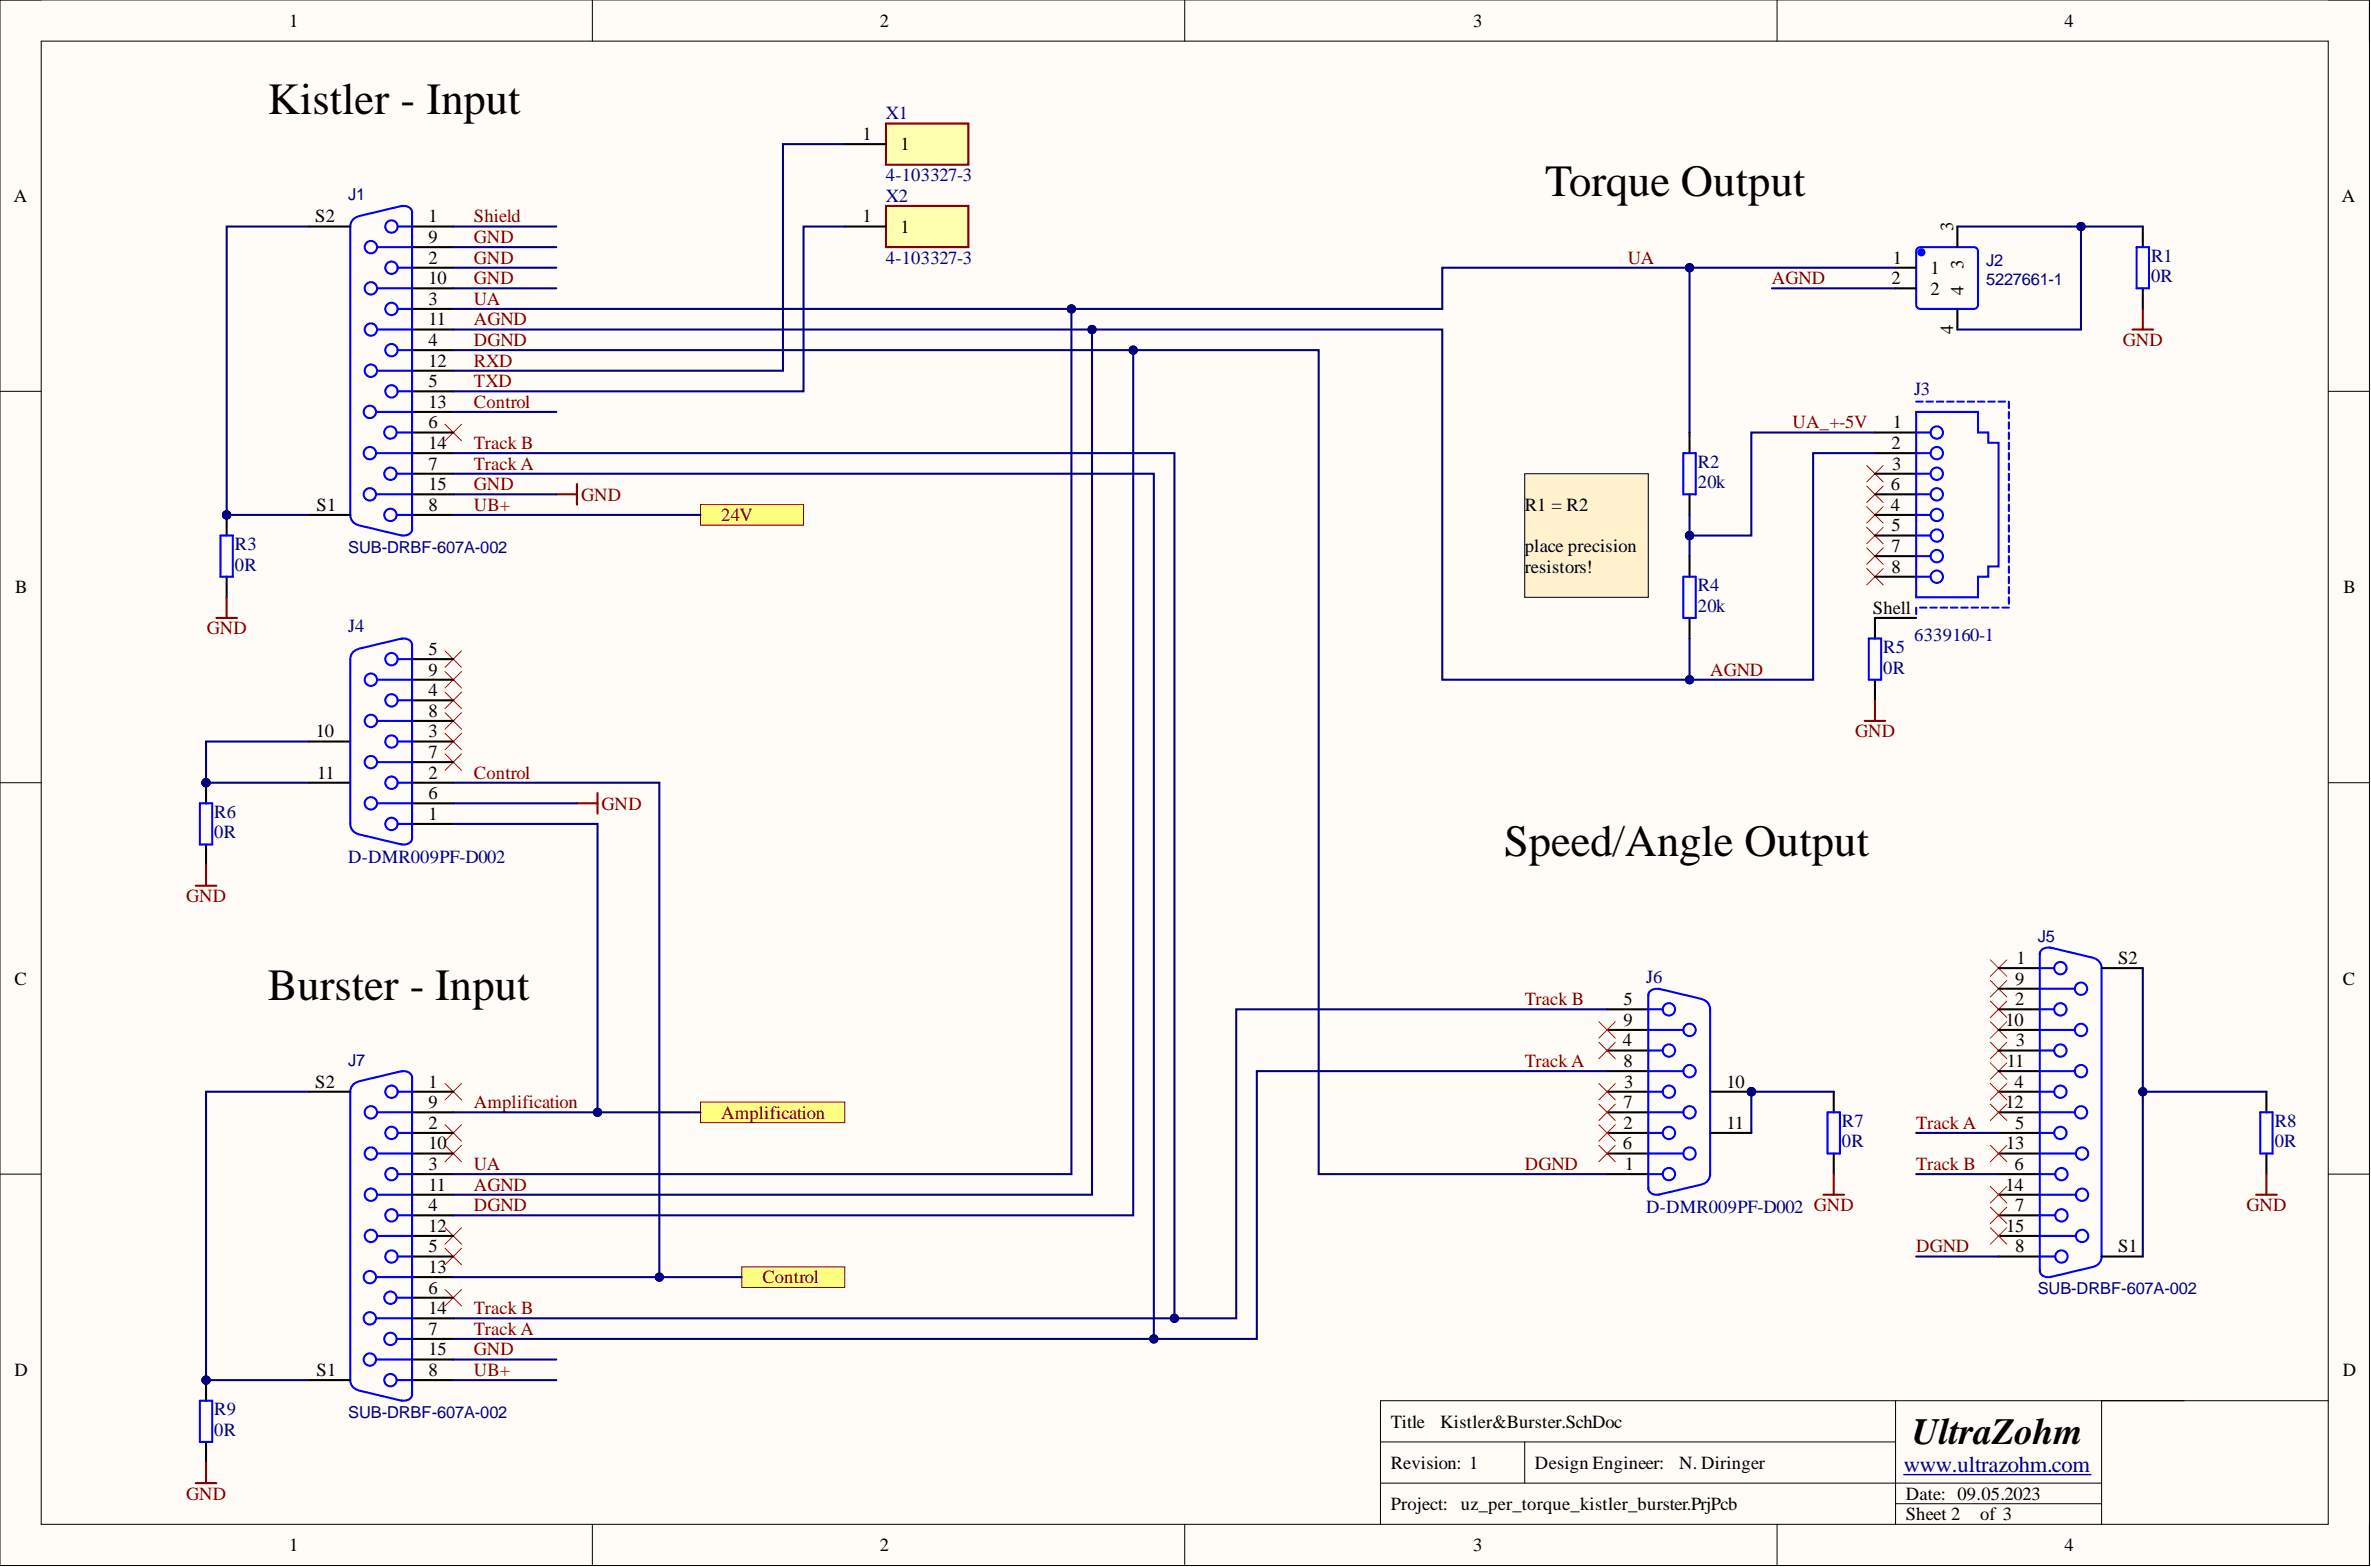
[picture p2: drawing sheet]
<svg xmlns="http://www.w3.org/2000/svg" width="292mm" height="193mm" viewBox="0 0 292 193" stroke-linecap="round" stroke-linejoin="round" font-family="sans-serif">
<defs><g id="words">
<g font-size="5.5">
<text x="33" y="14">Kistler - Input</text>
<text x="190.4" y="24.2">Torque Output</text>
<text x="185.3" y="105.4">Speed/Angle Output</text>
<text x="33" y="123.1">Burster - Input</text>
</g>
<text font-size="4.6" x="235.6" y="177.8">UltraZohm</text>
<text font-size="2.8" fill="#000080" x="234.5" y="181.3">www.ultrazohm.com</text>
<g font-size="2.3">
<text x="35.6" y="3.3">1</text>
<text x="108.4" y="3.3">2</text>
<text x="181.5" y="3.3">3</text>
<text x="254.3" y="3.3">4</text>
<text x="106.3" y="17.2">1</text>
<text x="110.9" y="18.5">1</text>
<text x="1.7" y="24.9">A</text>
<text x="38.8" y="27.4">S2</text>
<text x="52.8" y="29.9">9</text>
<text x="52.8" y="27.4">1</text>
<text x="106.3" y="27.4">1</text>
<text x="110.9" y="28.7">1</text>
<text x="240.6" y="28.4" transform="rotate(-90 240.6 28.4)">3</text>
<text x="288.5" y="24.9">A</text>
<text x="52.8" y="35">10</text>
<text x="52.8" y="32.5">2</text>
<text x="233" y="35">2</text>
<text x="233.2" y="32.5">1</text>
<text x="237.8" y="33.7">1</text>
<text x="241.9" y="33.1" transform="rotate(-90 241.9 33.1)">3</text>
<text x="52.8" y="40.1">11</text>
<text x="52.8" y="37.5">3</text>
<text x="237.8" y="36.3">2</text>
<text x="240.6" y="41.2" transform="rotate(-90 240.6 41.2)">4</text>
<text x="241.9" y="36.3" transform="rotate(-90 241.9 36.3)">4</text>
<text x="52.8" y="45.1">12</text>
<text x="52.8" y="47.7">5</text>
<text x="52.8" y="42.6">4</text>
<text x="52.8" y="50.2">13</text>
<text x="52.8" y="52.8">6</text>
<text x="233.2" y="52.8">1</text>
<text x="52.8" y="55.3">14</text>
<text x="52.8" y="57.8">7</text>
<text x="233" y="55.3">2</text>
<text x="233.1" y="57.8">3</text>
<text x="39" y="62.9">S1</text>
<text x="52.8" y="60.4">15</text>
<text x="52.8" y="62.9">8</text>
<text x="187.8" y="62.9">R1 = R2</text>
<text x="232.9" y="60.4">6</text>
<text x="232.9" y="62.9">4</text>
<text x="233" y="65.4">5</text>
<text x="187.8" y="68">place precision</text>
<text x="187.8" y="70.5">resistors!</text>
<text x="233" y="68">7</text>
<text x="233" y="70.5">8</text>
<text x="1.9" y="73.1">B</text>
<text x="230.7" y="75.6">Shell</text>
<text x="288.7" y="73.1">B</text>
<text x="52.8" y="80.7">5</text>
<text x="52.8" y="83.2">9</text>
<text x="52.8" y="85.7">4</text>
<text x="52.8" y="88.3">8</text>
<text x="38.9" y="90.8">10</text>
<text x="39.1" y="95.9">11</text>
<text x="52.8" y="95.9">2</text>
<text x="52.8" y="90.8">3</text>
<text x="52.8" y="93.3">7</text>
<text x="52.8" y="101">1</text>
<text x="52.8" y="98.4">6</text>
<text x="248.4" y="118.7">1</text>
<text x="260.9" y="118.7">S2</text>
<text x="1.8" y="121.3">C</text>
<text x="200" y="123.8">5</text>
<text x="248.3" y="121.3">9</text>
<text x="248.3" y="123.8">2</text>
<text x="288.6" y="121.3">C</text>
<text x="199.9" y="128.9">4</text>
<text x="200" y="131.4">8</text>
<text x="200" y="126.3">9</text>
<text x="247.1" y="126.3">10</text>
<text x="247.2" y="131.4">11</text>
<text x="248.3" y="128.9">3</text>
<text x="38.8" y="133.9">S2</text>
<text x="52.8" y="136.5">9</text>
<text x="52.8" y="133.9">1</text>
<text x="200" y="136.5">7</text>
<text x="200.1" y="133.9">3</text>
<text x="212.7" y="133.9">10</text>
<text x="247.1" y="136.5">12</text>
<text x="248.2" y="133.9">4</text>
<text x="52.8" y="141.5">10</text>
<text x="52.8" y="139">2</text>
<text x="199.9" y="141.5">6</text>
<text x="200" y="139">2</text>
<text x="212.7" y="139">11</text>
<text x="247.2" y="141.5">13</text>
<text x="248.3" y="139">5</text>
<text x="52.8" y="146.6">11</text>
<text x="52.8" y="149.2">4</text>
<text x="52.8" y="144.1">3</text>
<text x="200.2" y="144.1">1</text>
<text x="247.1" y="146.6">14</text>
<text x="248.2" y="144.1">6</text>
<text x="248.3" y="149.2">7</text>
<text x="52.8" y="151.7">12</text>
<text x="52.8" y="154.2">5</text>
<text x="247.2" y="151.7">15</text>
<text x="248.3" y="154.2">8</text>
<text x="260.9" y="154.2">S1</text>
<text x="52.8" y="161.8">14</text>
<text x="52.8" y="156.8">13</text>
<text x="52.8" y="159.3">6</text>
<text x="52.8" y="166.9">15</text>
<text x="52.8" y="164.4">7</text>
<text x="1.8" y="169.4">D</text>
<text x="39" y="169.4">S1</text>
<text x="52.8" y="169.4">8</text>
<text x="288.6" y="169.4">D</text>
<text x="171.3" y="175.8">Title</text>
<text x="177.4" y="175.8">Kistler&amp;Burster.SchDoc</text>
<text x="171.3" y="180.9">Revision: 1</text>
<text x="171.3" y="185.9">Project: uz_per_torque_kistler_burster.PrjPcb</text>
<text x="189.1" y="180.9">Design Engineer:</text>
<text x="206.9" y="180.9">N. Diringer</text>
<text x="234.8" y="184.7">Date: 09.05.2023</text>
<text x="35.6" y="191">1</text>
<text x="108.4" y="191">2</text>
<text x="181.5" y="191">3</text>
<text x="234.8" y="187.2">Sheet 2</text>
<text x="243.9" y="187.2">of 3</text>
<text x="254.3" y="191">4</text>
</g>
<g font-size="2.3" fill="#000080">
<text x="109.1" y="14.7">X1</text>
<text x="109.1" y="22.3">4-103327-3</text>
<text x="109.1" y="24.9">X2</text>
<text x="109.1" y="32.5">4-103327-3</text>
<text x="265" y="32.2">R1</text>
<text x="265" y="34.7">0R</text>
<text x="235.8" y="48.7">J3</text>
<text x="209.2" y="57.6">R2</text>
<text x="209.2" y="60.1">20k</text>
<text x="28.9" y="67.7">R3</text>
<text x="28.9" y="70.3">0R</text>
<text x="42.9" y="77.9">J4</text>
<text x="209.2" y="72.8">R4</text>
<text x="209.2" y="75.3">20k</text>
<text x="232" y="80.4">R5</text>
<text x="232" y="82.9">0R</text>
<text x="235.8" y="78.9">6339160-1</text>
<text x="26.4" y="100.7">R6</text>
<text x="26.4" y="103.2">0R</text>
<text x="42.9" y="106.3">D-DMR009PF-D002</text>
<text x="202.8" y="121">J6</text>
<text x="226.9" y="138.8">R7</text>
<text x="226.9" y="141.3">0R</text>
<text x="280.2" y="138.8">R8</text>
<text x="280.2" y="141.3">0R</text>
<text x="202.8" y="149.4">D-DMR009PF-D002 GND</text>
<text x="26.4" y="174.3">R9</text>
<text x="26.4" y="176.8">0R</text>
</g>
<g font-size="2.3" fill="#800000">
<text x="58.4" y="27.4">Shield</text>
<text x="58.4" y="29.9">GND</text>
<text x="58.4" y="35">GND</text>
<text x="58.4" y="32.5">GND</text>
<text x="200.5" y="32.5">UA</text>
<text x="218.3" y="35">AGND</text>
<text x="58.4" y="40.1">AGND</text>
<text x="58.4" y="37.5">UA</text>
<text x="58.4" y="47.7">TXD</text>
<text x="58.4" y="45.1">RXD</text>
<text x="58.4" y="42.6">DGND</text>
<text x="261.5" y="42.6">GND</text>
<text x="58.4" y="50.2">Control</text>
<text x="220.8" y="52.8">UA_+-5V</text>
<text x="58.4" y="57.8">Track A</text>
<text x="58.4" y="55.3">Track B</text>
<text x="58.4" y="62.9">UB+</text>
<text x="58.4" y="60.4">GND</text>
<text x="71.6" y="61.6">GND</text>
<text x="88.8" y="64.2">24V</text>
<text x="25.5" y="78.1">GND</text>
<text x="210.7" y="83.2">AGND</text>
<text x="58.4" y="95.9">Control</text>
<text x="228.5" y="90.8">GND</text>
<text x="74.1" y="99.7">GND</text>
<text x="22.9" y="111.1">GND</text>
<text x="187.8" y="123.8">Track B</text>
<text x="187.8" y="131.4">Track A</text>
<text x="58.4" y="136.5">Amplification</text>
<text x="88.8" y="137.7">Amplification</text>
<text x="236.1" y="139">Track A</text>
<text x="58.4" y="149.2">DGND</text>
<text x="58.4" y="146.6">AGND</text>
<text x="58.4" y="144.1">UA</text>
<text x="187.8" y="144.1">DGND</text>
<text x="236.1" y="144.1">Track B</text>
<text x="276.8" y="149.2">GND</text>
<text x="236.1" y="154.2">DGND</text>
<text x="58.4" y="161.8">Track B</text>
<text x="93.9" y="158">Control</text>
<text x="58.4" y="164.4">Track A</text>
<text x="58.4" y="166.9">GND</text>
<text x="58.4" y="169.4">UB+</text>
<text x="22.9" y="184.7">GND</text>
</g>
<g font-size="2" fill="#000080">
<text x="42.9" y="24.7">J1</text>
<text x="244.7" y="32.8">J2</text>
<text x="244.7" y="35.1">5227661-1</text>
<text x="42.9" y="68.1">SUB-DRBF-607A-002</text>
<text x="251" y="116">J5</text>
<text x="42.9" y="131.2">J7</text>
<text x="251" y="159.4">SUB-DRBF-607A-002</text>
<text x="42.9" y="174.6">SUB-DRBF-607A-002</text>
</g>
</g></defs>
<path d="M0 0h291.9v192.8h-291.9z" fill-rule="evenodd" fill="#fffcf8"/>
<path d="M0 0h291.9v192.8h-291.9z" fill="none" stroke="#000" stroke-width=".12"/>
<path d="M5.1 5.1h281.7v182.6h-281.7z" fill-rule="evenodd" fill="#fffcf8"/>
<g fill="none" stroke="#000" stroke-width=".12">
<path d="M0 0h5.1M73 0v5.1M146 0v5.1M218.9 0v5.1M286.8 0h5.1v5.1M5.1 5.1h281.7v182.6h-281.7zM0 48.2h5.1M286.8 48.2h5.1M0 96.4h5.1M286.8 96.4h5.1M0 144.6h5.1M286.8 144.6h5.1"/>
<path d="M170.1 177.6h63.4M187.8 177.6v5M233.5 172.5v15.2M258.9 172.5v15.2M286.8 172.5h-116.7v15.2M73 187.7v5.1M146 187.7v5.1M170.1 182.6h88.8M218.9 187.7v5.1M233.5 185.2h25.4M291.9 187.7v5.1"/>
</g>
<path d="M234.5 181.6h23.1" fill="none" stroke="#000080" stroke-width=".17"/>
<g fill="none" stroke="#f00" stroke-width=".12">
<path d="M54.8 52.2l2.1 2.1M56.9 52.2l-2.1 2.1M230 57.3l2 2.1M230 59.9l2 2M232 57.3l-2 2.1M232 59.9l-2 2M230 62.4l2 2M230 64.9l2 2.1M230 67.5l2 2M230 70l2 2M232 62.4l-2 2M232 64.9l-2 2.1"/>
<path d="M232 67.5l-2 2M232 70l-2 2M54.8 87.8l2.1 2M54.8 92.8l2.1 2.1M54.8 85.2l2.1 2.1M54.8 90.3l2.1 2M54.8 80.2l2.1 2M54.8 82.7l2.1 2M56.9 87.8l-2.1 2M56.9 92.8l-2.1 2.1M56.9 85.2l-2.1 2.1M56.9 90.3l-2.1 2"/>
<path d="M56.9 80.2l-2.1 2M56.9 82.7l-2.1 2M54.8 138.5l2.1 2M54.8 133.4l2.1 2.1M56.9 138.5l-2.1 2M56.9 133.4l-2.1 2.1M54.8 141l2.1 2.1M54.8 151.2l2.1 2M54.8 153.7l2.1 2.1M54.8 158.8l2.1 2M56.9 141l-2.1 2.1M56.9 151.2l-2.1 2"/>
<path d="M56.9 153.7l-2.1 2.1M56.9 158.8l-2.1 2"/>
</g>
<path d="M86.3 62.1h12.7v2.6h-12.7z" fill-rule="evenodd" fill="#ffff80"/>
<path d="M86.3 62.1h12.7v2.6h-12.7z" fill="none" stroke="#800000" stroke-width=".12"/>
<path d="M71.1 59.6v2.5M68.5 60.9h2.6" fill="none" stroke="#800000" stroke-width=".25"/>
<path d="M91.4 156h12.7v2.5h-12.7z" fill-rule="evenodd" fill="#ffff80"/>
<path d="M91.4 156h12.7v2.5h-12.7z" fill="none" stroke="#800000" stroke-width=".12"/>
<path d="M86.3 135.7h17.8v2.5h-17.8z" fill-rule="evenodd" fill="#ffff80"/>
<path d="M86.3 135.7h17.8v2.5h-17.8z" fill="none" stroke="#800000" stroke-width=".12"/>
<path d="M245.2 118.2l2 2M247.2 118.2l-2 2M245.2 120.7l2 2.1M245.2 123.3l2 2M245.2 125.8l2 2M245.2 128.4l2 2M245.2 130.9l2 2M247.2 120.7l-2 2.1M247.2 123.3l-2 2M247.2 125.8l-2 2M247.2 128.4l-2 2M247.2 130.9l-2 2" fill="none" stroke="#f00" stroke-width=".12"/>
<path d="M187.8 58.3h15.3v15.3h-15.3z" fill-rule="evenodd" fill="#fff2cc"/>
<path d="M187.8 58.3h15.3v15.3h-15.3z" fill="none" stroke="#000" stroke-width=".12"/>
<g fill="none" stroke="#000" stroke-width=".25">
<path d="M38.1 27.9h5.1M50.8 27.9h5M50.8 35.5h5M50.8 30.4h5M50.8 38h5M50.8 33h5M50.8 55.8h5M50.8 50.7h5M50.8 45.7h5M50.8 58.3h5M50.8 53.3h5M50.8 40.6h5"/>
<path d="M50.8 48.2h5M50.8 43.1h5M208.1 53.3v2.5M38.1 63.4h5.1M50.8 60.9h5M50.8 63.4h5M208.1 60.9v2.5M208.1 68.5v2.5M208.1 76.1v2.5M38.1 134.4h5.1M50.8 134.4h5M50.8 137h5"/>
<path d="M50.8 139.5h5M50.8 157.3h5M50.8 152.2h5M50.8 159.8h5M50.8 147.1h5M50.8 142.1h5M50.8 154.7h5M50.8 149.7h5M50.8 144.6h5M38.1 170h5.1M50.8 167.4h5M50.8 162.3h5"/>
<path d="M50.8 170h5M50.8 164.9h5"/>
</g>
<g fill="none" stroke="#00f" stroke-width=".25">
<path d="M44.1 26.7a1.26 1.26 0 0 0-.9 1.2v35.5a1.27 1.27 0 0 0 .9 1.2M46.5 35.5h4.3M46.5 30.4h4.3M49 38h1.8M49 27.9h1.8M49 33h1.8M49.5 25.4h.1a.94 .94 0 0 1 1.2 .8M49.5 25.4l-5.3 1.2M50.8 26.1v39.1M46.3 55.8h4.3M46.3 50.7h4.3M46.5 45.7h4.3"/>
<path d="M46.5 40.6h4.3M48.9 58.3h1.7M48.9 53.3h1.7M49 48.2h1.8M49 43.1h1.8M207.4 55.8h1.5v5.1h-1.5zM44.2 64.7l5.3 1.2M46.3 60.9h4.3M48.9 63.4h1.7M50.8 65.1a.92 .92 0 0 1-1.3 .8M207.4 71h1.5v5.1h-1.5zM44.1 133.2a1.26 1.26 0 0 0-.9 1.2v35.6a1.27 1.27 0 0 0 .9 1.2"/>
<path d="M46.5 137h4.3M49 134.4h1.8M49 139.5h1.8M49.5 131.9h.1a.94 .94 0 0 1 1.2 .9M49.5 131.9l-5.3 1.3M50.8 132.7v39M46.3 157.3h4.3M46.5 152.2h4.3M46.5 147.1h4.3M46.5 142.1h4.3M48.9 159.8h1.7M49 154.7h1.8"/>
<path d="M49 149.7h1.8M49 144.6h1.8M44.2 171.2l5.3 1.3M46.3 167.4h4.3M46.3 162.3h4.3M48.9 170h1.7M48.9 164.9h1.7M50.8 171.6a.92 .92 0 0 1-1.3 .9"/>
<circle cx="45.7" cy="30.4" r=".76"/>
<circle cx="45.7" cy="35.5" r=".76"/>
<circle cx="48.2" cy="38" r=".76"/>
<circle cx="48.2" cy="33" r=".76"/>
<circle cx="48.2" cy="27.9" r=".76"/>
<circle cx="45.6" cy="50.7" r=".76"/>
<circle cx="45.6" cy="55.8" r=".76"/>
<circle cx="45.7" cy="40.6" r=".76"/>
<circle cx="45.7" cy="45.7" r=".76"/>
<circle cx="48.1" cy="53.3" r=".76"/>
<circle cx="48.1" cy="58.3" r=".76"/>
<circle cx="48.2" cy="43.1" r=".76"/>
<circle cx="48.2" cy="48.2" r=".76"/>
<circle cx="45.6" cy="60.9" r=".76"/>
<circle cx="48.1" cy="63.4" r=".76"/>
<circle cx="45.7" cy="137" r=".76"/>
<circle cx="48.2" cy="134.4" r=".76"/>
<circle cx="48.2" cy="139.5" r=".76"/>
<circle cx="45.6" cy="157.3" r=".76"/>
<circle cx="45.7" cy="152.2" r=".76"/>
<circle cx="45.7" cy="147.1" r=".76"/>
<circle cx="45.7" cy="142.1" r=".76"/>
<circle cx="48.1" cy="159.8" r=".76"/>
<circle cx="48.2" cy="144.6" r=".76"/>
<circle cx="48.2" cy="149.7" r=".76"/>
<circle cx="48.2" cy="154.7" r=".76"/>
<circle cx="45.6" cy="162.3" r=".76"/>
<circle cx="45.6" cy="167.4" r=".76"/>
<circle cx="48.1" cy="170" r=".76"/>
<circle cx="48.1" cy="164.9" r=".76"/>
</g>
<path d="M71.1 98.9h2.5M73.6 97.7v2.5" fill="none" stroke="#800000" stroke-width=".25"/>
<path d="M109.1 15.2h10.2v5.1h-10.2z" fill-rule="evenodd" fill="#ffffb0"/>
<path d="M109.1 15.2h10.2v5.1h-10.2z" fill="none" stroke="#800000" stroke-width=".25"/>
<path d="M104.1 17.7h5" fill="none" stroke="#000" stroke-width=".25"/>
<path d="M109.1 25.4h10.2v5h-10.2z" fill-rule="evenodd" fill="#ffffb0"/>
<path d="M109.1 25.4h10.2v5h-10.2z" fill="none" stroke="#800000" stroke-width=".25"/>
<path d="M104.1 27.9h5" fill="none" stroke="#000" stroke-width=".25"/>
<circle cx="215.8" cy="134.4" r=".51" fill="#000080"/>
<circle cx="215.8" cy="134.4" r=".51" fill="none" stroke="#000080" stroke-width=".12"/>
<g fill="none" stroke="#00f" stroke-width=".25">
<path d="M203.1 139.5h1.7M203.1 134.4h1.7M203.1 129.4h1.7M203.1 137h4.3M203.1 131.9h4.3M203.1 126.8h4.3M204.8 124.3h-1.7v20.3h1.7M203.1 142.1h4.3"/>
<circle cx="205.6" cy="129.4" r=".76"/>
<circle cx="205.6" cy="124.3" r=".76"/>
<circle cx="205.6" cy="134.4" r=".76"/>
<circle cx="205.6" cy="139.5" r=".76"/>
<circle cx="208.1" cy="137" r=".76"/>
<circle cx="208.1" cy="131.9" r=".76"/>
<circle cx="208.1" cy="126.8" r=".76"/>
<circle cx="205.6" cy="144.6" r=".76"/>
<circle cx="208.1" cy="142.1" r=".76"/>
</g>
<path d="M198 139.5h5.1M198 134.4h5.1M198 129.4h5.1M198 124.3h5.1M198 137h5.1M198 131.9h5.1M198 126.8h5.1M210.7 139.5h5.1M210.7 134.4h5.1M198 144.6h5.1M198 142.1h5.1" fill="none" stroke="#000" stroke-width=".25"/>
<circle cx="215.8" cy="134.4" r=".51" fill="#000080"/>
<circle cx="215.8" cy="134.4" r=".51" fill="none" stroke="#000080" stroke-width=".12"/>
<g fill="none" stroke="#00f" stroke-width=".25">
<path d="M263.2 30.4h1.5v5.1h-1.5zM236.1 50.7h7.6v2.6h1.3v1.2h1.2v15.3h-1.2v1.2h-1.3v2.6h-7.6zM236.1 49.5h.8M236.1 58.3h1.7M236.1 53.3h1.7M236.1 55.8h1.7M237.3 49.5h.8M238.6 49.5h.8M239.9 49.5h.8M241.1 49.5h.8M242.4 49.5h.8M243.7 49.5h.8"/>
<path d="M245 49.5h.7M246.2 49.5h.8M247.5 49.5v.8M247.5 50.7v.8M247.5 52v.8M247.5 53.3v.8M247.5 54.5v.8M247.5 55.8v.8M247.5 57.1v.8M247.5 58.3v.8M247.5 59.6v.8M44.1 79.9a1.27 1.27 0 0 0-.9 1.3v20.3a1.27 1.27 0 0 0 .9 1.2"/>
<path d="M49.4 78.7h.1a.97 .97 0 0 1 1.3 .8M49.5 78.6l-5.3 1.3M50.8 79.4v23.8M230.2 78.6h1.6v5.1h-1.6zM236.1 74.8v.8M236.1 68.5h1.7M236.1 63.4h1.7M236.1 65.9h1.7M236.1 71h1.7M236.1 60.9h1.7M236.5 74.8h.8M237.8 74.8h.8"/>
<path d="M239.1 74.8h.8M240.3 74.8h.8M241.6 74.8h.8M242.9 74.8h.8M244.2 74.8h.8M245.4 74.8h.8M246.7 74.8h.8M247.5 60.9v.8M247.5 62.1v.8M247.5 63.4v.8M247.5 64.7v.8M247.5 65.9v.8"/>
<path d="M247.5 67.2v.8M247.5 68.5v.8M247.5 69.8v.7M247.5 71v.8M247.5 72.3v.8M247.5 73.6v.8M46.5 98.9h4.3M46.5 93.9h4.3M46.5 88.8h4.3M46.5 83.7h4.3M49 96.4h1.8M49 91.3h1.8"/>
<path d="M49 86.2h1.8M49 81.2h1.8M44.2 102.7l5.3 1.3M49 101.5h1.8M50.8 103.2a.95 .95 0 0 1-1.4 .7M203.1 122.5v1.8M204.3 121.8l5.4 1.2M204.5 121.8a.96 .96 0 0 0-1.4 .8M209.8 123.1a1.26 1.26 0 0 1 .9 1.2v20.3a1.26 1.26 0 0 1-.9 1.2M225.2 137h1.5v5.1h-1.5zM278.5 137h1.5v5.1h-1.5zM203.1 144.6v1.8"/>
<path d="M203.1 146.3a1 1 0 0 0 1.4 .8M209.7 145.9l-5.4 1.2"/>
<circle cx="238.6" cy="55.8" r=".76"/>
<circle cx="238.6" cy="58.3" r=".76"/>
<circle cx="238.6" cy="53.3" r=".76"/>
<circle cx="238.6" cy="60.9" r=".76"/>
<circle cx="238.6" cy="63.4" r=".76"/>
<circle cx="238.6" cy="65.9" r=".76"/>
<circle cx="238.6" cy="71" r=".76"/>
<circle cx="238.6" cy="68.5" r=".76"/>
<circle cx="45.7" cy="88.8" r=".76"/>
<circle cx="45.7" cy="93.9" r=".76"/>
<circle cx="45.7" cy="83.7" r=".76"/>
<circle cx="45.7" cy="98.9" r=".76"/>
<circle cx="48.2" cy="91.3" r=".76"/>
<circle cx="48.2" cy="86.2" r=".76"/>
<circle cx="48.2" cy="81.2" r=".76"/>
<circle cx="48.2" cy="96.4" r=".76"/>
<circle cx="48.2" cy="101.5" r=".76"/>
</g>
<g fill="none" stroke="#000" stroke-width=".25">
<path d="M264 27.9v2.5M264 35.5v2.5M231 53.3h5.1M231 55.8h5.1M231 58.3h5.1M231 60.9h5.1M231 63.4h5.1M231 65.9h5.1M231 68.5h5.1M231 71h5.1M236.1 76.1h-5.1v2.5M38.1 96.4h5.1"/>
<path d="M38.1 91.3h5.1M50.8 96.4h5M50.8 91.3h5M50.8 86.2h5M50.8 81.2h5M50.8 98.9h5M50.8 93.9h5M50.8 88.8h5M50.8 83.7h5M231 83.7v2.5M50.8 101.5h5M225.9 134.4v2.6"/>
<path d="M279.2 134.4v2.6M225.9 142.1v2.5M279.2 142.1v2.5"/>
</g>
<circle cx="25.4" cy="170" r=".51" fill="#000080"/>
<circle cx="25.4" cy="170" r=".51" fill="none" stroke="#000080" stroke-width=".12"/>
<path d="M25.4 170v2.5M25.4 177.6v2.5" fill="none" stroke="#000" stroke-width=".25"/>
<circle cx="25.4" cy="170" r=".51" fill="#000080"/>
<circle cx="25.4" cy="170" r=".51" fill="none" stroke="#000080" stroke-width=".12"/>
<path d="M24.6 172.5h1.5v5.1h-1.5z" fill="none" stroke="#00f" stroke-width=".25"/>
<circle cx="25.4" cy="96.4" r=".51" fill="#000080"/>
<circle cx="25.4" cy="96.4" r=".51" fill="none" stroke="#000080" stroke-width=".12"/>
<path d="M25.4 96.4v2.5M25.4 104v2.5" fill="none" stroke="#000" stroke-width=".25"/>
<circle cx="25.4" cy="96.4" r=".51" fill="#000080"/>
<circle cx="25.4" cy="96.4" r=".51" fill="none" stroke="#000080" stroke-width=".12"/>
<path d="M24.6 98.9h1.5v5.1h-1.5z" fill="none" stroke="#00f" stroke-width=".25"/>
<circle cx="27.9" cy="63.4" r=".51" fill="#000080"/>
<circle cx="27.9" cy="63.4" r=".51" fill="none" stroke="#000080" stroke-width=".12"/>
<path d="M27.9 63.4v2.5" fill="none" stroke="#000" stroke-width=".25"/>
<circle cx="27.9" cy="63.4" r=".51" fill="#000080"/>
<circle cx="27.9" cy="63.4" r=".51" fill="none" stroke="#000080" stroke-width=".12"/>
<path d="M27.9 71v2.6" fill="none" stroke="#000" stroke-width=".25"/>
<path d="M236.1 30.7l.2-.2 .3-.1h6.6l.2 .1 .2 .2 .1 .2v6.6l-.1 .3-.2 .2h-.2h-6.6h-.3l-.2-.2v-.3v-6.6zM27.2 65.9h1.5v5.1h-1.5z" fill="none" stroke="#00f" stroke-width=".25"/>
<g fill="none" stroke="#800000" stroke-width=".25">
<path d="M264 38v2.6M262.7 40.6h2.6M26.7 76.1h2.5M27.9 73.6v2.5M229.7 88.8h2.6M231 86.2v2.6M24.1 109.1h2.6M25.4 106.5v2.6M224.6 147.1h2.6M225.9 144.6v2.5M277.9 147.1h2.6M279.2 144.6v2.5"/>
<path d="M24.1 182.6h2.6M25.4 180.1v2.5"/>
</g>
<circle cx="236.7" cy="31.1" r=".38" fill="#00f"/>
<g fill="none" stroke="#00f" stroke-width=".25">
<path d="M251.3 117.4v39.1M251.3 119.2h1.8M252.6 116.7l5.3 1.3M252.6 116.7a.92 .92 0 0 0-1.3 .9M258 118a1.27 1.27 0 0 1 .9 1.2v35.5a1.26 1.26 0 0 1-.9 1.3M251.3 137h4.3M251.3 131.9h4.3M251.3 139.5h1.8M251.3 126.8h4.3M251.3 134.4h1.8M251.3 121.8h4.3M251.3 129.4h1.8"/>
<path d="M251.3 124.3h1.8M251.3 156.4a.95 .95 0 0 0 1.3 .8M251.4 152.2h4.3M251.4 147.1h4.3M251.4 154.7h1.8M251.4 142.1h4.3M251.4 149.7h1.8M251.4 144.6h1.8M257.9 156l-5.3 1.3"/>
<circle cx="236.7" cy="31.1" r=".38"/>
<circle cx="253.8" cy="119.2" r=".76"/>
<circle cx="253.8" cy="129.4" r=".76"/>
<circle cx="253.8" cy="124.3" r=".76"/>
<circle cx="253.8" cy="139.5" r=".76"/>
<circle cx="253.8" cy="134.4" r=".76"/>
<circle cx="256.4" cy="137" r=".76"/>
<circle cx="256.4" cy="131.9" r=".76"/>
<circle cx="256.4" cy="126.8" r=".76"/>
<circle cx="256.4" cy="121.8" r=".76"/>
<circle cx="254" cy="149.7" r=".76"/>
<circle cx="254" cy="154.7" r=".76"/>
<circle cx="254" cy="144.6" r=".76"/>
<circle cx="256.5" cy="152.2" r=".76"/>
<circle cx="256.5" cy="147.1" r=".76"/>
<circle cx="256.5" cy="142.1" r=".76"/>
</g>
<g fill="none" stroke="#000" stroke-width=".25">
<path d="M233.5 33h2.6M233.5 35.5h2.6M241.1 27.9v2.5M241.1 38v2.6M246.2 119.2h5.1M258.9 119.2h5.1M246.2 137h5.1M246.2 131.9h5.1M246.2 126.8h5.1M246.2 121.8h5.1M246.2 139.5h5.1M246.2 134.4h5.1"/>
<path d="M246.2 129.4h5.1M246.2 124.3h5.1M246.2 152.2h5.1M246.2 147.1h5.1M246.2 142.1h5.1M246.2 154.7h5.1M246.2 149.7h5.1M246.2 144.6h5.1M258.9 154.7h5.1"/>
</g>
<path d="M55.8 35.5h12.7M55.8 33h12.7M55.8 30.4h12.7M55.8 60.9h12.7M208.1 65.9v2.6" fill="none" stroke="#000080" stroke-width=".25"/>
<circle cx="208.1" cy="65.9" r=".51" fill="#000080"/>
<circle cx="208.1" cy="65.9" r=".51" fill="none" stroke="#000080" stroke-width=".12"/>
<path d="M231 53.3h-15.2v12.6h-7.7" fill="none" stroke="#000080" stroke-width=".25"/>
<circle cx="208.1" cy="65.9" r=".51" fill="#000080"/>
<circle cx="208.1" cy="65.9" r=".51" fill="none" stroke="#000080" stroke-width=".12"/>
<path d="M233.5 33h-25.4v20.3" fill="none" stroke="#000080" stroke-width=".25"/>
<circle cx="208.1" cy="33" r=".51" fill="#000080"/>
<circle cx="208.1" cy="33" r=".51" fill="none" stroke="#000080" stroke-width=".12"/>
<path d="M231 55.8h-7.6v27.9h-15.3v-5.1" fill="none" stroke="#000080" stroke-width=".25"/>
<circle cx="208.1" cy="83.7" r=".51" fill="#000080"/>
<circle cx="208.1" cy="83.7" r=".51" fill="none" stroke="#000080" stroke-width=".12"/>
<path d="M208.1 63.4v2.5" fill="none" stroke="#000080" stroke-width=".25"/>
<circle cx="208.1" cy="65.9" r=".51" fill="#000080"/>
<circle cx="208.1" cy="65.9" r=".51" fill="none" stroke="#000080" stroke-width=".12"/>
<path d="M132 38v106.6h-76.2M55.8 167.4h12.7M55.8 170h12.7" fill="none" stroke="#000080" stroke-width=".25"/>
<circle cx="132" cy="38" r=".51" fill="#000080"/>
<circle cx="132" cy="38" r=".51" fill="none" stroke="#000080" stroke-width=".12"/>
<path d="M55.8 27.9h12.7M55.8 40.6h78.7v106.5h-78.7" fill="none" stroke="#000080" stroke-width=".25"/>
<circle cx="134.5" cy="40.6" r=".51" fill="#000080"/>
<circle cx="134.5" cy="40.6" r=".51" fill="none" stroke="#000080" stroke-width=".12"/>
<path d="M208.1 33h-30.4v5h-121.9" fill="none" stroke="#000080" stroke-width=".25"/>
<circle cx="132" cy="38" r=".51" fill="#000080"/>
<circle cx="132" cy="38" r=".51" fill="none" stroke="#000080" stroke-width=".12"/>
<circle cx="208.1" cy="33" r=".51" fill="#000080"/>
<circle cx="208.1" cy="33" r=".51" fill="none" stroke="#000080" stroke-width=".12"/>
<path d="M55.8 164.9h86.3" fill="none" stroke="#000080" stroke-width=".25"/>
<circle cx="142.1" cy="164.9" r=".51" fill="#000080"/>
<circle cx="142.1" cy="164.9" r=".51" fill="none" stroke="#000080" stroke-width=".12"/>
<path d="M55.8 162.3h88.9" fill="none" stroke="#000080" stroke-width=".25"/>
<circle cx="144.7" cy="162.3" r=".51" fill="#000080"/>
<circle cx="144.7" cy="162.3" r=".51" fill="none" stroke="#000080" stroke-width=".12"/>
<path d="M134.5 40.6h43.2v43.1h30.4" fill="none" stroke="#000080" stroke-width=".25"/>
<circle cx="134.5" cy="40.6" r=".51" fill="#000080"/>
<circle cx="134.5" cy="40.6" r=".51" fill="none" stroke="#000080" stroke-width=".12"/>
<circle cx="208.1" cy="83.7" r=".51" fill="#000080"/>
<circle cx="208.1" cy="83.7" r=".51" fill="none" stroke="#000080" stroke-width=".12"/>
<path d="M55.8 63.4h30.5M55.8 157.3h35.6" fill="none" stroke="#000080" stroke-width=".25"/>
<circle cx="81.2" cy="157.3" r=".51" fill="#000080"/>
<circle cx="81.2" cy="157.3" r=".51" fill="none" stroke="#000080" stroke-width=".12"/>
<path d="M55.8 101.5h17.8v35.5" fill="none" stroke="#000080" stroke-width=".25"/>
<circle cx="73.6" cy="137" r=".51" fill="#000080"/>
<circle cx="73.6" cy="137" r=".51" fill="none" stroke="#000080" stroke-width=".12"/>
<path d="M55.8 96.4h25.4v60.9" fill="none" stroke="#000080" stroke-width=".25"/>
<circle cx="81.2" cy="157.3" r=".51" fill="#000080"/>
<circle cx="81.2" cy="157.3" r=".51" fill="none" stroke="#000080" stroke-width=".12"/>
<path d="M55.8 50.7h12.7M139.6 43.1v106.6h-83.8" fill="none" stroke="#000080" stroke-width=".25"/>
<circle cx="139.6" cy="43.1" r=".51" fill="#000080"/>
<circle cx="139.6" cy="43.1" r=".51" fill="none" stroke="#000080" stroke-width=".12"/>
<path d="M55.8 137h30.5" fill="none" stroke="#000080" stroke-width=".25"/>
<circle cx="73.6" cy="137" r=".51" fill="#000080"/>
<circle cx="73.6" cy="137" r=".51" fill="none" stroke="#000080" stroke-width=".12"/>
<path d="M104.1 17.7h-7.6v28h-40.7M38.1 27.9h-10.2v35.5M104.1 27.9h-5.1v20.3h-43.2M218.3 35.5h15.2M55.8 98.9h15.3" fill="none" stroke="#000080" stroke-width=".25"/>
<circle cx="27.9" cy="63.4" r=".51" fill="#000080"/>
<circle cx="27.9" cy="63.4" r=".51" fill="none" stroke="#000080" stroke-width=".12"/>
<path d="M215.8 134.4h10.1" fill="none" stroke="#000080" stroke-width=".25"/>
<circle cx="215.8" cy="134.4" r=".51" fill="#000080"/>
<circle cx="215.8" cy="134.4" r=".51" fill="none" stroke="#000080" stroke-width=".12"/>
<path d="M215.8 134.4v5.1" fill="none" stroke="#000080" stroke-width=".25"/>
<circle cx="215.8" cy="134.4" r=".51" fill="#000080"/>
<circle cx="215.8" cy="134.4" r=".51" fill="none" stroke="#000080" stroke-width=".12"/>
<path d="M38.1 134.4h-12.7v35.6h12.7" fill="none" stroke="#000080" stroke-width=".25"/>
<circle cx="25.4" cy="170" r=".51" fill="#000080"/>
<circle cx="25.4" cy="170" r=".51" fill="none" stroke="#000080" stroke-width=".12"/>
<path d="M25.4 96.4h12.7" fill="none" stroke="#000080" stroke-width=".25"/>
<circle cx="25.4" cy="96.4" r=".51" fill="#000080"/>
<circle cx="25.4" cy="96.4" r=".51" fill="none" stroke="#000080" stroke-width=".12"/>
<path d="M38.1 91.3h-12.7v5.1" fill="none" stroke="#000080" stroke-width=".25"/>
<circle cx="25.4" cy="96.4" r=".51" fill="#000080"/>
<circle cx="25.4" cy="96.4" r=".51" fill="none" stroke="#000080" stroke-width=".12"/>
<path d="M241.1 27.9h15.3v12.7h-15.3" fill="none" stroke="#000080" stroke-width=".25"/>
<circle cx="256.4" cy="27.9" r=".51" fill="#000080"/>
<circle cx="256.4" cy="27.9" r=".51" fill="none" stroke="#000080" stroke-width=".12"/>
<path d="M256.4 27.9h7.6" fill="none" stroke="#000080" stroke-width=".25"/>
<circle cx="256.4" cy="27.9" r=".51" fill="#000080"/>
<circle cx="256.4" cy="27.9" r=".51" fill="none" stroke="#000080" stroke-width=".12"/>
<path d="M27.9 63.4h10.2" fill="none" stroke="#000080" stroke-width=".25"/>
<circle cx="27.9" cy="63.4" r=".51" fill="#000080"/>
<circle cx="27.9" cy="63.4" r=".51" fill="none" stroke="#000080" stroke-width=".12"/>
<path d="M236.1 139.5h10.1M264 134.4h15.2M236.1 154.7h10.1M236.1 144.6h10.1" fill="none" stroke="#000080" stroke-width=".25"/>
<circle cx="264" cy="134.4" r=".51" fill="#000080"/>
<circle cx="264" cy="134.4" r=".51" fill="none" stroke="#000080" stroke-width=".12"/>
<path d="M264 119.2v35.5" fill="none" stroke="#000080" stroke-width=".25"/>
<circle cx="264" cy="134.4" r=".51" fill="#000080"/>
<circle cx="264" cy="134.4" r=".51" fill="none" stroke="#000080" stroke-width=".12"/>
<g fill="none" stroke="#f00" stroke-width=".12">
<path d="M197 125.8l2 2M197 128.4l2 2M197 133.4l2 2.1M197 136l2 2M197 138.5l2 2M199 125.8l-2 2M199 128.4l-2 2M199 133.4l-2 2.1M199 136l-2 2M199 138.5l-2 2M245.2 133.4l2 2.1M245.2 136l2 2"/>
<path d="M247.2 133.4l-2 2.1M247.2 136l-2 2M197 141l2 2.1M199 141l-2 2.1M245.2 141l2 2.1M245.2 146.1l2 2M245.2 148.6l2 2.1M245.2 151.2l2 2M247.2 141l-2 2.1M247.2 146.1l-2 2M247.2 148.6l-2 2.1M247.2 151.2l-2 2"/>
</g>
<path d="M55.8 58.3h86.3v106.6h12.7v-33h43.2" fill="none" stroke="#000080" stroke-width=".25"/>
<circle cx="142.1" cy="164.9" r=".51" fill="#000080"/>
<circle cx="142.1" cy="164.9" r=".51" fill="none" stroke="#000080" stroke-width=".12"/>
<path d="M55.8 55.8h88.9v106.5h7.6v-38h45.7" fill="none" stroke="#000080" stroke-width=".25"/>
<circle cx="144.7" cy="162.3" r=".51" fill="#000080"/>
<circle cx="144.7" cy="162.3" r=".51" fill="none" stroke="#000080" stroke-width=".12"/>
<path d="M55.8 43.1h106.7v101.5h35.5" fill="none" stroke="#000080" stroke-width=".25"/>
<circle cx="139.6" cy="43.1" r=".51" fill="#000080"/>
<circle cx="139.6" cy="43.1" r=".51" fill="none" stroke="#000080" stroke-width=".12"/>
<use href="#words"/>
</svg>
